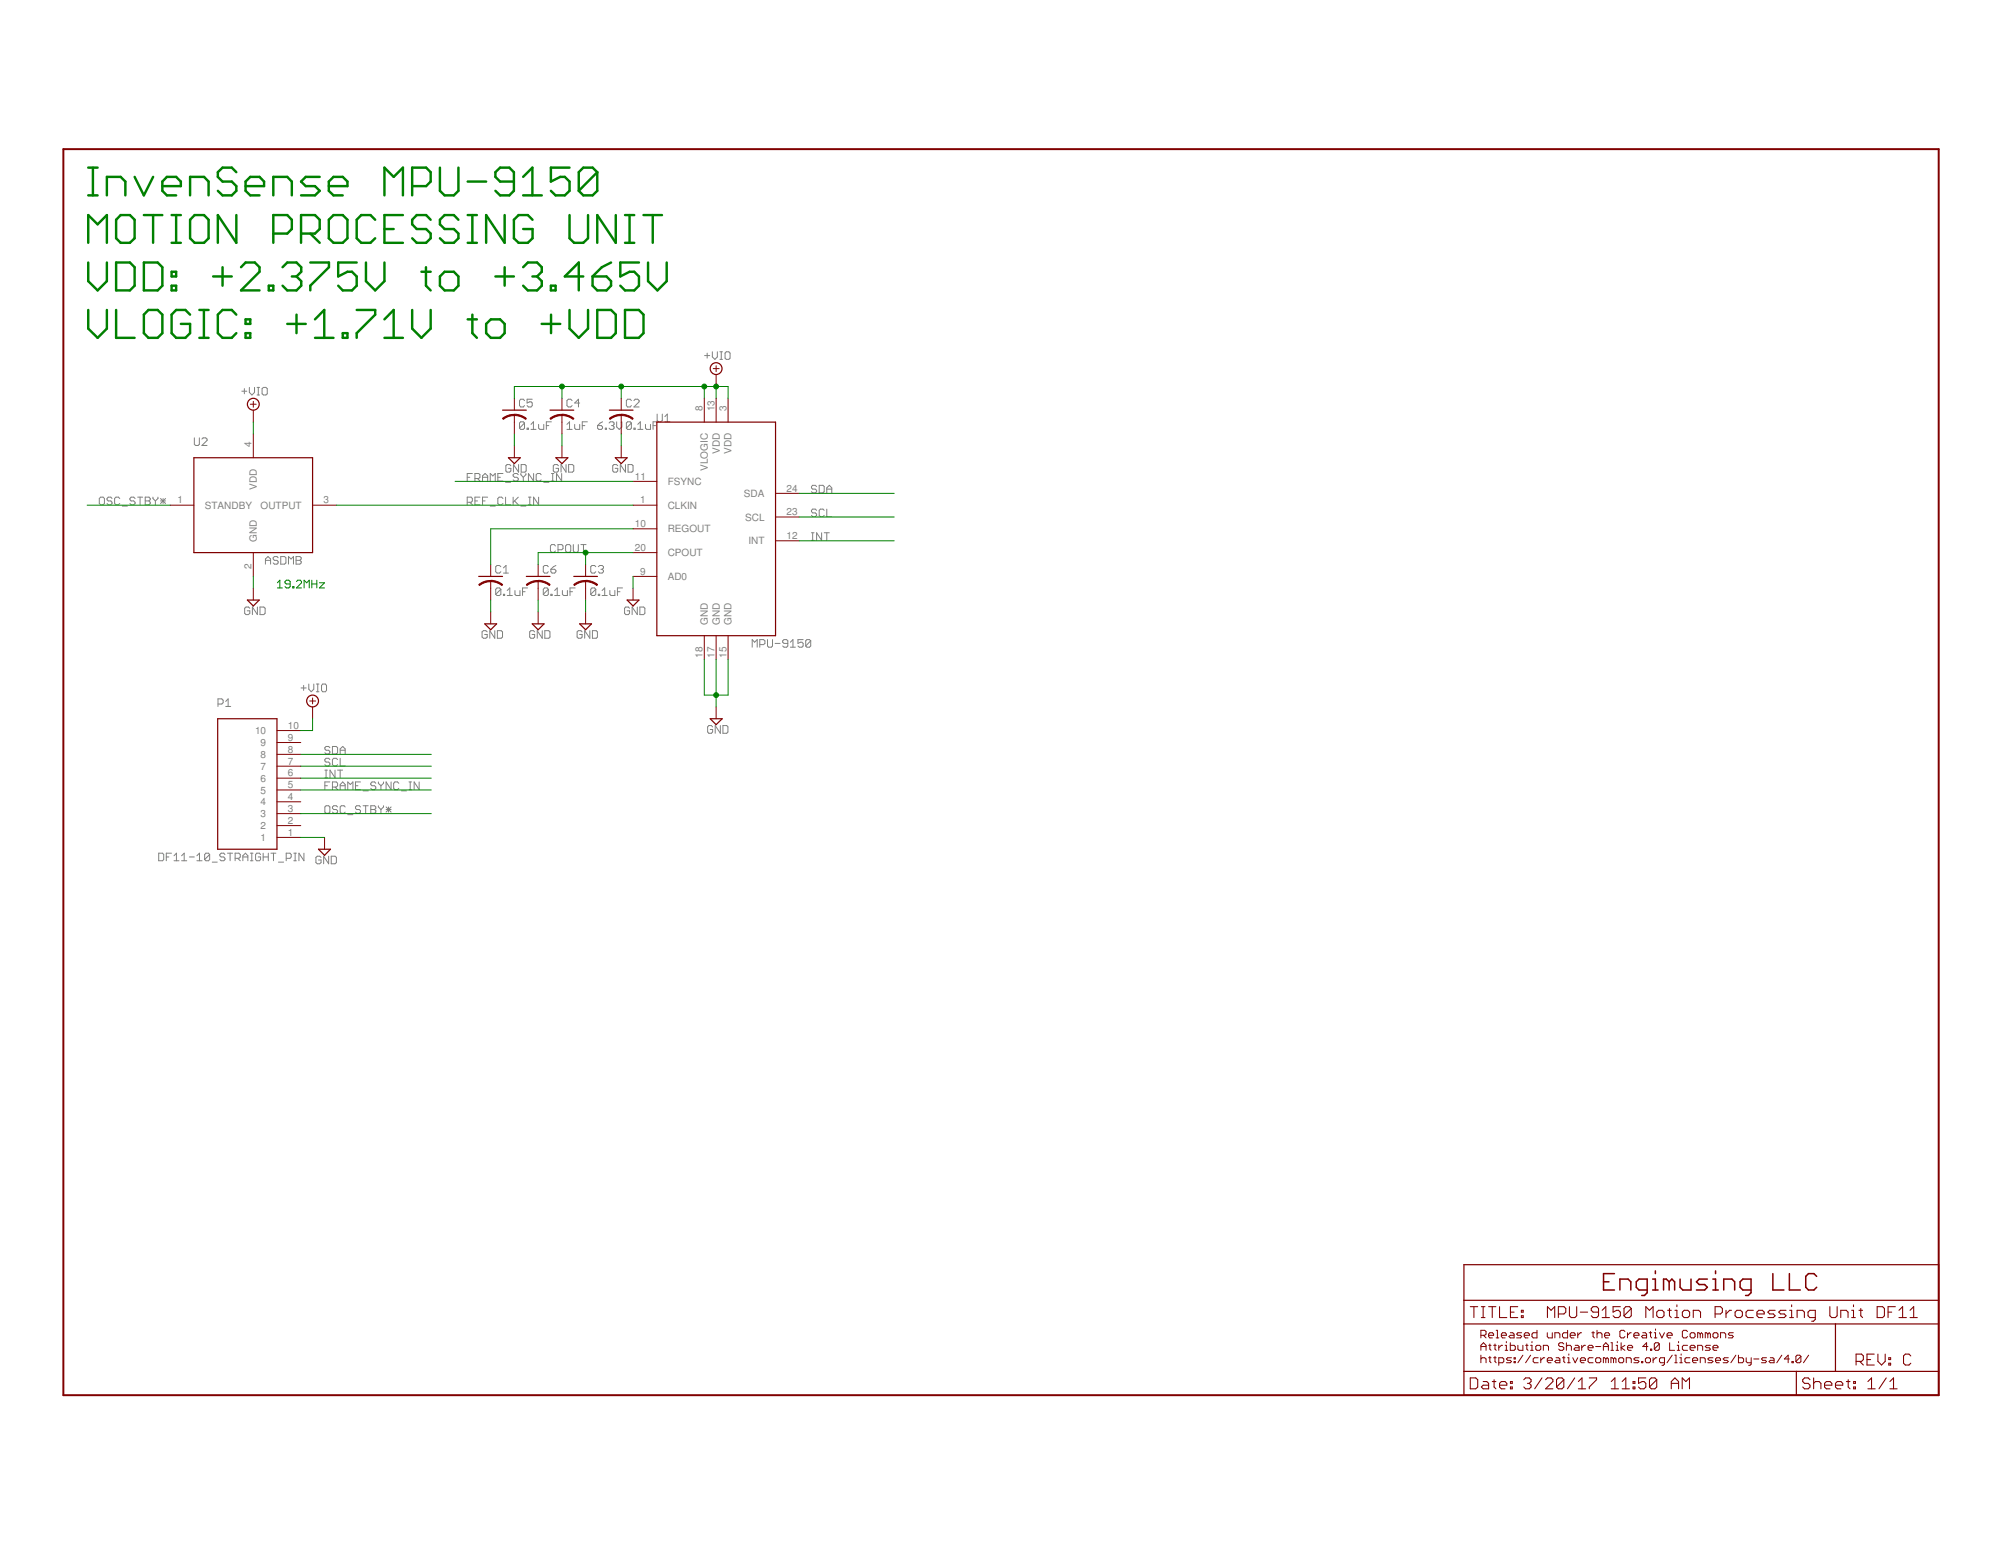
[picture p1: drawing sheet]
<svg xmlns="http://www.w3.org/2000/svg" width="279mm" height="216mm" viewBox="0 0 279 216" stroke-linecap="round" stroke-linejoin="round" font-family="sans-serif">
<defs><g id="words">
<g font-size="1.4" fill="#808080">
<text x="98.1" y="57.4" transform="rotate(-90 98.1 57.4)">8</text>
<text x="99.8" y="57.4" transform="rotate(-90 99.8 57.4)">13</text>
<text x="101.4" y="57.4" transform="rotate(-90 101.4 57.4)">3</text>
<text x="35.1" y="62.4" transform="rotate(-90 35.1 62.4)">4</text>
<text x="98.8" y="65.7" transform="rotate(-90 98.8 65.7)">VLOGIC</text>
<text x="100.5" y="63.4" transform="rotate(-90 100.5 63.4)">VDD</text>
<text x="102.2" y="63.4" transform="rotate(-90 102.2 63.4)">VDD</text>
<text x="24.8" y="70.3">1</text>
<text x="28.6" y="71">STANDBY</text>
<text x="35.9" y="68.4" transform="rotate(-90 35.9 68.4)">VDD</text>
<text x="36.4" y="71">OUTPUT</text>
<text x="45.2" y="70.3">3</text>
<text x="88.6" y="67">11</text>
<text x="89.4" y="70.3">1</text>
<text x="93.2" y="71">CLKIN</text>
<text x="93.2" y="67.7">FSYNC</text>
<text x="103.9" y="69.4">SDA</text>
<text x="109.8" y="72">23</text>
<text x="109.8" y="68.7">24</text>
<text x="35.9" y="75.6" transform="rotate(-90 35.9 75.6)">GND</text>
<text x="88.6" y="76.9">20</text>
<text x="88.6" y="73.6">10</text>
<text x="93.2" y="77.7">CPOUT</text>
<text x="93.2" y="74.4">REGOUT</text>
<text x="104.1" y="72.7">SCL</text>
<text x="104.5" y="76">INT</text>
<text x="109.8" y="75.3">12</text>
<text x="35.1" y="79.5" transform="rotate(-90 35.1 79.5)">2</text>
<text x="89.4" y="80.3">9</text>
<text x="93.2" y="81">AD0</text>
<text x="98.8" y="87.2" transform="rotate(-90 98.8 87.2)">GND</text>
<text x="100.5" y="87.2" transform="rotate(-90 100.5 87.2)">GND</text>
<text x="102.2" y="87.2" transform="rotate(-90 102.2 87.2)">GND</text>
<text x="98.1" y="91.8" transform="rotate(-90 98.1 91.8)">18</text>
<text x="99.8" y="91.8" transform="rotate(-90 99.8 91.8)">17</text>
<text x="101.4" y="91.8" transform="rotate(-90 101.4 91.8)">15</text>
<text x="40.2" y="101.8">10</text>
<text x="35.6" y="102.5">10</text>
<text x="36.4" y="107.5">7</text>
<text x="36.4" y="105.8">8</text>
<text x="36.4" y="104.2">9</text>
<text x="40.2" y="106.8">7</text>
<text x="40.2" y="105.1">8</text>
<text x="40.2" y="103.5">9</text>
<text x="36.4" y="112.5">4</text>
<text x="36.4" y="110.8">5</text>
<text x="36.4" y="109.2">6</text>
<text x="40.2" y="113.4">3</text>
<text x="40.2" y="111.7">4</text>
<text x="40.2" y="110.1">5</text>
<text x="40.2" y="108.4">6</text>
<text x="36.4" y="117.4">1</text>
<text x="36.4" y="115.8">2</text>
<text x="36.4" y="114.1">3</text>
<text x="40.2" y="116.7">1</text>
<text x="40.2" y="115.1">2</text>
</g>
</g></defs>
<g fill="none" stroke="#808080" stroke-width=".14">
<path d="M33.8 54.6h.7M34.1 54.3v.7M34.8 54.1v.7l.4 .4 .3-.4v-.7M35.9 55.2h.3M35.9 54.1h.3M36.1 54.1v1.1M36.6 54.3l.2-.2h.3l.2 .2v.7l-.2 .2h-.3l-.2-.2zM73.2 59.1l-.1-.2h-.4l-.2 .2v.7M73.2 59.1v.7l-.1 .2h-.4l-.2-.2M73.2 55.9l-.1-.1h-.4l-.2 .1v.7l.2 .2h.4l.1-.2M73.2 59.1l-.7 .7M73.6 59.8h.2v.2h-.2z"/>
<path d="M74.1 60h.7M74.1 59.3l.4-.4v1.1M74.3 55.8h-.7v.5l.4-.2h.1l.2 .2v.3l-.2 .2h-.3l-.2-.2M75.2 59.3v.5l.2 .2h.5v-.7M76.3 59.4h.3M77 58.9h-.7v1.1M79.2 60h.7M79.2 59.3l.3-.4v1.1M79.9 55.9l-.2-.1h-.3l-.2 .1v.7l.2 .2h.3l.2-.2M80.2 59.3v.5l.2 .2h.5v-.7M80.9 56.3h-.7l.6-.5v1M81.3 59.4h.4"/>
<path d="M82 58.9h-.7v1.1M83.4 59.4h.6l.1 .2v.2l-.1 .2h-.4l-.2-.2zM84.1 58.9l-.7 .5M84.5 59.8h.2v.2h-.2zM85 59.1l.2-.2h.4l.1 .2v.2l-.1 .1M85.4 59.4h.2M85.6 59.4l.1 .2v.2l-.1 .2h-.4l-.2-.2M86.1 58.9v.7l.4 .4 .3-.4v-.7M88.2 55.9l-.2-.1h-.4l-.1 .1v.7l.1 .2h.4l.2-.2M88.2 59.1l-.2-.2h-.4l-.1 .2v.7M88.2 59.1v.7l-.2 .2h-.4l-.1-.2M88.2 59.1l-.7 .7"/>
<path d="M88.5 59.8h.2v.2h-.2zM88.5 55.9l.2-.1h.3l.2 .1v.2l-.7 .7h.7M89 60h.8M89 59.3l.4-.4v1.1M90.1 59.3v.5l.2 .2h.5v-.7M91.2 59.4h.3M91.8 57.8v.9l.1 .2h.4l.2-.2v-.9M91.9 58.9h-.7v1.1M92.8 58.9h.7M92.8 58.2l.4-.4v1.1M98.4 49.7h.7M98.7 49.3v.7"/>
<path d="M99.5 49.1v.7l.3 .4 .4-.4v-.7M100.5 50.2h.4M100.5 49.1h.4M100.7 49.1v1.1M101.4 49.1h.4l.1 .2v.7l-.1 .2h-.4l-.2-.2v-.7zM14.1 69.4h.3l.2 .2v.7l-.2 .2h-.3l-.2-.2v-.7zM15.6 69.6l-.1-.2h-.4l-.2 .2v.2l.2 .2h.4l.1 .1v.2l-.1 .2h-.4l-.2-.2M16.7 69.6l-.2-.2h-.3l-.2 .2v.7l.2 .2h.3l.2-.2M17.1 70.7h.7M18.9 69.6l-.2-.2h-.4l-.2 .2v.2l.2 .2h.4l.2 .1v.2l-.2 .2h-.4l-.2-.2M19.2 69.4h.7M19.6 69.4v1.1"/>
<path d="M20.3 69.4h.5l.2 .2v.2l-.2 .2 .2 .1v.2l-.2 .2h-.5zM20.3 70h.5M21.4 69.4v.2l.3 .4M21.7 70v.5M22.1 69.4v.2l-.4 .4M22.4 70h.7M22.4 69.6l.7 .7M22.8 69.6v.7M23.1 69.6l-.7 .7M27.1 61.2v.8l.2 .2h.4l.1-.2v-.8M28.2 61.3l.2-.1h.3l.2 .1v.2l-.7 .7h.7M37.1 78.8v-.7l.3-.4 .4 .4v.7"/>
<path d="M37.1 78.3h.7M38.8 77.9l-.1-.2h-.4l-.2 .2v.2l.2 .2h.4l.1 .1v.2l-.1 .2h-.4l-.2-.2M39.2 77.7h.5l.2 .2v.7l-.2 .2h-.5zM40.3 78.8v-1.1l.3 .4 .4-.4v1.1M41.3 78.3h.6M41.3 77.7h.6l.2 .2v.2l-.2 .2 .2 .1v.2l-.2 .2h-.6zM65.2 70.1h.6l.2-.1v-.4l-.2-.2h-.6v1.1M65.2 66.7h.4M65.6 70.1l.4 .4M66 66.1h-.8v1.1M66.3 66.8h.5l.2-.1v-.4l-.2-.2h-.5v1.1M66.3 70h.4"/>
<path d="M66.7 66.8l.3 .4M67 69.4h-.7v1.1h.7M67.4 70h.3M67.4 67.2v-.7l.3-.4 .4 .4v.7M67.4 66.7h.7M68.1 69.4h-.7v1.1M68.5 70.7h.7M68.5 67.2v-1.1l.3 .4 .4-.4v1.1M69.5 66.7h.4M69.9 79.1l-.2-.1h-.3l-.2 .1v.7l.2 .2h.3l.2-.2M70.2 69.6l-.2-.2h-.3l-.2 .2v.7l.2 .2h.3l.2-.2M70.2 66.1h-.7v1.1h.7"/>
<path d="M70.3 79.3l.4-.3v1M70.6 69.4v1.1h.7M70.6 67.4h.7M71.3 65l-.1-.1h-.4l-.2 .1v.8l.2 .1h.4l.1-.1v-.4h-.3M71.6 69.4v1.1M71.8 70l.6 .5M72.4 66.3l-.2-.2h-.4l-.2 .2v.2l.2 .2h.4l.2 .1v.2l-.2 .2h-.4l-.2-.2M72.4 69.4l-.8 .7M72.4 64.9v1l-.7-1v1M72.7 70.7h.7M72.7 66.1v.2l.4 .4M72.8 64.9h.5l.2 .1v.8l-.2 .1h-.5z"/>
<path d="M73.1 66.7v.5M73.4 66.1v.2l-.3 .4M73.8 69.4h.3M73.8 70.5h.3M74 69.4v1.1M74.5 66.1v1.1l-.7-1.1v1.1M75.2 69.4v1.1l-.7-1.1v1.1M75.6 66.3l-.2-.2h-.4l-.1 .2v.7l.1 .2h.4l.2-.2M75.9 67.4h.7M76.6 79.1l-.2-.1h-.4l-.1 .1v.7l.1 .2h.4l.2-.2M76.9 79.5h.5l.2 .2v.1l-.2 .2h-.3l-.2-.2zM77 66.1h.3"/>
<path d="M77 67.2h.3M77.2 66.1v1.1M77.6 76.2l-.2-.1h-.4l-.1 .1v.7l.1 .2h.4l.2-.2M77.6 79l-.7 .5M77.9 76.8h.5l.2-.2v-.4l-.2-.1h-.5v1M78 65l-.2-.1h-.4l-.1 .1v.8l.1 .1h.4l.2-.1v-.4h-.4M78.4 66.1v1.1l-.7-1.1v1.1M79 64.9v1l-.7-1v1M79.2 76.1h.3l.2 .1v.7l-.2 .2h-.3l-.2-.2v-.7zM79.4 64.9h.5l.2 .1v.8l-.2 .1h-.5zM80.1 76.1v.8l.1 .2h.4l.2-.2v-.8M81.1 76.1h.7"/>
<path d="M81.5 76.1v1M83.2 79.1l-.2-.1h-.3l-.2 .1v.7l.2 .2h.3l.2-.2M83.5 79.1l.2-.1h.4l.2 .1v.2l-.2 .2M83.9 79.5h.2M84.1 79.5l.2 .2v.1l-.2 .2h-.4l-.2-.2M86.3 65l-.2-.1h-.4l-.1 .1v.8l.1 .1h.4l.2-.1v-.4h-.4M87.3 64.9v1l-.7-1v1M87.7 64.9h.5l.2 .1v.8l-.2 .1h-.5zM113.3 75.5h.4M113.3 74.4h.4M113.5 74.4v1.1M114 67.9l-.2-.1h-.3l-.2 .1v.2l.2 .2h.3l.2 .2v.2l-.2 .1h-.3l-.2-.1"/>
<path d="M114 71.3l-.2-.2h-.3l-.2 .2v.1l.2 .2h.3l.2 .2v.2l-.2 .2h-.3l-.2-.2M114.4 67.8h.5l.2 .1v.8l-.2 .1h-.5zM114.7 74.4v1.1l-.7-1.1v1.1M115.1 74.4h.7M115.1 71.3l-.2-.2h-.3l-.2 .2v.7l.2 .2h.3l.2-.2M115.4 68.8v-.7l.4-.3 .3 .3v.7M115.4 71.1v1.1h.7M115.4 74.4v1.1M115.4 68.3h.7M30.4 98.3h.6l.2-.2v-.3l-.2-.2h-.6v1.1M31.5 98l.4-.4v1.1M31.5 98.7h.7"/>
<path d="M34.9 84.9l-.2-.1h-.3l-.2 .1v.7l.2 .2h.3l.2-.2v-.3h-.4M35.9 84.8v1l-.7-1v1M36.3 84.8h.5l.2 .1v.7l-.2 .2h-.5zM42 96.1h.8M42.4 95.7v.7M43.1 95.5v.7l.4 .4 .3-.4v-.7M44.2 96.6h.3M44.2 95.5h.3M44.4 95.5v1.1M45.1 95.5h.3l.2 .2v.7l-.2 .2h-.3l-.2-.2v-.7zM68 88.2l-.2-.1h-.3l-.2 .1v.8l.2 .1h.3l.2-.1v-.4h-.3M69.1 88.1v1l-.7-1v1"/>
<path d="M69.4 88.1h.6l.2 .1v.8l-.2 .1h-.6zM69.9 82.3l-.2-.2h-.3l-.2 .2v.7M69.9 82.3v.7l-.2 .2h-.3l-.2-.2M69.9 82.3l-.7 .7M70.3 83h.2v.2h-.2zM70.3 80h.7M70.8 83.2h.7M70.8 82.5l.4-.4v1.1M71.9 82.5v.5l.2 .2h.5v-.7M73 82.6h.3M73.7 82.1h-.7v1.1M74.7 88.2l-.2-.1h-.4l-.1 .1v.8l.1 .1h.4l.2-.1v-.4h-.4"/>
<path d="M75.7 88.1v1l-.7-1v1M76.1 88.1h.5l.2 .1v.8l-.2 .1h-.5zM76.6 82.3l-.2-.2h-.4l-.1 .2v.7M76.6 82.3v.7l-.2 .2h-.4l-.1-.2M76.6 82.3l-.7 .7M76.9 83h.2v.2h-.2zM77.4 83.2h.8M77.4 82.5l.4-.4v1.1M78.5 82.5v.5l.2 .2h.5v-.7M79.6 82.6h.3M80.3 82.1h-.7v1.1M81.3 88.2l-.2-.1h-.3l-.2 .1v.8l.2 .1h.3l.2-.1v-.4h-.4"/>
<path d="M82.4 88.1v1l-.8-1v1M82.7 88.1h.5l.2 .1v.8l-.2 .1h-.5zM83.2 82.3l-.2-.2h-.3l-.2 .2v.7M83.2 82.3v.7l-.2 .2h-.3l-.2-.2M83.2 82.3l-.7 .7M83.5 83h.2v.2h-.2zM84.1 83.2h.7M84.1 82.5l.3-.4v1.1M85.2 82.5v.5l.1 .2h.6v-.7M86.2 82.6h.4M86.9 82.1h-.7v1.1M87.9 84.9l-.2-.1h-.3l-.2 .1v.7l.2 .2h.3l.2-.2v-.3h-.3"/>
<path d="M89 84.8v1l-.7-1v1M89.3 84.8h.6l.1 .1v.7l-.1 .2h-.6zM105 90.4v-1.1l.4 .4 .3-.4v1.1M106.1 90h.5l.2-.1v-.4l-.2-.2h-.5v1.1M107.2 89.3v.9l.1 .2h.4l.2-.2v-.9M108.2 89.9h.7M110 89.9h-.5l-.2-.2v-.2l.2-.2h.3l.2 .2v.7l-.2 .2h-.3l-.2-.2M110.4 90.4h.7M110.4 89.7l.3-.4v1.1M112.1 89.3h-.7v.6l.4-.2h.2l.1 .2v.3l-.1 .2h-.4l-.2-.2M113.2 89.5l-.2-.2h-.3l-.2 .2v.7M113.2 89.5v.7l-.2 .2h-.3l-.2-.2"/>
<path d="M113.2 89.5l-.7 .7M22.2 119.1h.5l.2 .2v.7l-.2 .2h-.5zM23.2 119.7h.4M23.9 119.1h-.7v1.1M24.3 119.5l.3-.4v1.1M25.4 119.5l.3-.4v1.1M26.4 119.7h.7M27.5 119.5l.4-.4v1.1M29.3 119.3v.7l-.2 .2h-.4l-.1-.2M29.3 119.3l-.2-.2h-.4l-.1 .2v.7M29.3 119.3l-.7 .7M31.4 119.3l-.2-.2h-.3l-.2 .2v.2l.2 .2h.3l.2 .2v.1l-.2 .2h-.3l-.2-.2"/>
<path d="M31.8 119.1h.7M32.1 119.1v1.1M32.8 119.9h.6l.1-.2v-.4l-.1-.2h-.6v1.1M33.2 119.9l.3 .3M33.9 119.7h.7M35 119.1h.3M35.2 119.1v1.1M36.4 119.3l-.2-.2h-.3l-.2 .2v.7l.2 .2h.3l.2-.2v-.3h-.4M36.7 119.7h.8M36.7 119.1v1.1M37.5 119.1v1.1M37.8 119.1h.7"/>
<path d="M38.2 119.1v1.1M40 119.9h.5l.2-.2v-.4l-.2-.2h-.5v1.1M41 119.1h.4M41.2 119.1v1.1M42.4 119.1v1.1l-.7-1.1v1.1M44.8 119.7l-.2-.1h-.3l-.2 .1v.8l.2 .1h.3l.2-.1v-.4h-.3M45.4 108.6h.3M45.4 107.5h.3M45.4 109.7h.3M45.5 107.5v1.1M45.5 112.5h.4l.2 .2v.7l-.2 .2h-.4l-.1-.2v-.7zM45.9 119.6v1l-.7-1v1"/>
<path d="M46.1 106.1l-.2-.2h-.4l-.1 .2v.2l.1 .1h.4l.2 .2v.2l-.2 .2h-.4l-.1-.2M46.1 104.4l-.2-.2h-.4l-.1 .2v.2l.1 .2h.4l.2 .1v.2l-.2 .2h-.4l-.1-.2M46.1 109.2h-.7v1.1M46.2 119.6h.6l.2 .1v.8l-.2 .1h-.6zM46.4 109.9h.5l.2-.2v-.3l-.2-.2h-.5v1.1M46.4 104.2h.5l.2 .2v.7l-.2 .2h-.5zM46.8 107.5v1.1l-.7-1.1v1.1M46.8 109.9l.3 .4M47.1 107.5h.7M47.1 106.1l-.2-.2h-.3l-.2 .2v.7l.2 .2h.3l.2-.2M47.1 112.7l-.2-.2h-.3l-.2 .2v.2l.2 .2h.3l.2 .1v.2l-.2 .2h-.3l-.2-.2M47.5 105.3v-.7l.4-.4 .3 .4v.7"/>
<path d="M47.5 105.9v1.1h.7M47.5 107.5v1.1M47.5 110.3v-.7l.4-.4 .3 .4v.7M47.5 109.7h.7M47.5 104.8h.7M48.2 112.7l-.2-.2h-.3l-.2 .2v.7l.2 .2h.3l.2-.2M48.6 110.3v-1.1l.3 .4 .4-.4v1.1M48.6 113.8h.7M49.6 109.7h.4M50.3 109.2h-.7v1.1h.7M50.3 112.7l-.1-.2h-.4l-.2 .2v.2l.2 .2h.4l.1 .1v.2l-.1 .2h-.4l-.2-.2M50.7 110.4h.7"/>
<path d="M50.7 112.5h.7M51.1 112.5v1.1M51.8 112.5h.5l.2 .2v.2l-.2 .2 .2 .1v.2l-.2 .2h-.5zM51.8 113.1h.5M52.5 109.4l-.2-.2h-.4l-.1 .2v.2l.1 .1h.4l.2 .2v.2l-.2 .2h-.4l-.1-.2M52.8 109.2v.2l.4 .3M52.8 112.5v.2l.4 .4M53.2 109.7v.6M53.2 113.1v.5M53.6 109.2v.2l-.4 .3M53.6 112.5v.2l-.4 .4M53.9 113.1h.7"/>
<path d="M53.9 112.7l.7 .7M54.3 112.7v.7M54.6 109.2v1.1l-.7-1.1v1.1M54.6 112.7l-.7 .7M55.7 109.4l-.2-.2h-.4l-.1 .2v.7l.1 .2h.4l.2-.2M56 110.4h.7M57.1 109.2h.4M57.1 110.3h.4M57.3 109.2v1.1M58.5 109.2v1.1l-.7-1.1v1.1M99.5 101.5l-.2-.2h-.3l-.2 .2v.7l.2 .2h.3l.2-.2v-.3h-.3M100.6 101.3v1.1l-.7-1.1v1.1"/>
<path d="M100.9 101.3h.6l.1 .2v.7l-.1 .2h-.6zM24.3 120.2h.7M25.4 120.2h.7M27.5 120.2h.7M29.6 120.4h.7M33.9 120.2v-.7l.4-.4 .3 .4v.7M35 120.2h.3M38.9 120.4h.7M41 120.2h.4"/>
</g>
<path d="M8.8 20.8h261.9v174h-261.9z" fill="none" stroke="#800000" stroke-width=".28"/>
<g fill="none" stroke="#800000" stroke-width=".17">
<path d="M70.2 57.3h3.3M76.8 57.3h3.3M85.1 57.3h3.3M91.7 58.9h16.6v29.9h-16.6zM27.1 63.9h16.5v13.3h-16.5zM71 63.9h1.6l-.8 .8zM77.6 63.9h1.7l-.8 .8zM85.9 63.9h1.7l-.9 .8zM34.5 83.8h1.7l-.8 .8zM66.8 80.5h3.4M67.7 87.1h1.6l-.8 .8zM73.5 80.5h3.3"/>
<path d="M74.3 87.1h1.7l-.9 .8zM80.1 80.5h3.3M80.9 87.1h1.7l-.8 .8zM87.6 83.8h1.6l-.8 .8zM30.4 100.4h8.3v18.2h-8.3zM44.5 118.6h1.6l-.8 .8zM99.2 100.4h1.6l-.8 .8zM204.4 176.6h66.3v18.2h-66.3zM204.4 184.9h66.3M204.4 191.5h66.3M204.4 181.6h66.3M250.8 191.5v3.3"/>
<path d="M256.3 184.9v6.6"/>
<circle cx="35.4" cy="56.5" r=".83"/>
<circle cx="100" cy="51.5" r=".83"/>
<circle cx="43.6" cy="97.9" r=".83"/>
</g>
<g fill="none" stroke="#800000" stroke-width=".14">
<path d="M34.9 56.5h.9M35.4 56v.9M35.4 57.3v1.6M71.8 55.6v1.7M71.8 58v2.6M78.5 55.6v1.7M78.5 58v2.6M86.7 55.6v1.7M86.7 58v2.6M98.3 55.6v3.3M99.6 51.5h.8M100 51.1v.8"/>
<path d="M100 52.3v1.7M100 55.6v3.3M101.7 55.6v3.3M23.8 70.5h3.3M35.4 60.6v3.3M35.4 77.2v3.3M43.6 70.5h3.4M68.5 78.8v1.7M71.8 62.3v1.6M75.1 78.8v1.7M78.5 62.3v1.6M81.8 78.8v1.7"/>
<path d="M86.7 62.3v1.6M88.4 70.5h3.3M88.4 77.2h3.3M88.4 67.2h3.3M88.4 73.9h3.3M108.3 75.5h3.3M108.3 72.2h3.3M108.3 68.9h3.3M35.4 82.1v1.7M43.2 97.9h.9M43.6 97.5v.8M43.6 98.7v1.7"/>
<path d="M68.5 81.2v2.6M68.5 85.4v1.7M75.1 81.2v2.6M75.1 85.4v1.7M81.8 81.2v2.6M81.8 85.4v1.7M88.4 80.5h3.3M88.4 82.1v1.7M98.3 88.8v3.3M100 88.8v3.3M100 98.7v1.7M101.7 88.8v3.3"/>
<path d="M38.7 116.9h3.3M38.7 115.3h3.3M38.7 113.6h3.3M38.7 112h3.3M38.7 110.3h3.3M38.7 108.7h3.3M38.7 107h3.3M38.7 105.3h3.3M38.7 103.7h3.3M38.7 102h3.3M45.3 116.9v1.7M206.8 186.5h.5l.2-.2v-.4l-.2-.1h-.5v1"/>
<path d="M206.8 188.6v-.7l.3-.4 .4 .4v.7M206.8 189.3v1M206.8 189.8l.1-.2h.4l.2 .2v.5M206.8 188h.7M207.1 186.5l.4 .3M207.9 186.5h.7v-.2l-.2-.2h-.4l-.1 .2v.3l.1 .2h.4M207.9 187.9h.3M207.9 189.6h.3M208 187.7v.7l.2 .2M208 189.4v.7l.2 .2M208.6 187.9h.3M208.6 189.6h.3"/>
<path d="M208.7 187.7v.7l.2 .2M208.7 189.4v.7l.2 .2M208.9 185.8h.2v1M208.9 186.8h.4M209.3 187.9v.7M209.3 190.3h.5l.2-.2v-.3l-.2-.2h-.5v1.1M209.6 186.5h.7v-.2l-.1-.2h-.4l-.2 .2v.3l.2 .2h.4M209.8 187.9h-.2l-.3 .3M210.2 187.9h.1v.7M210.2 188.6h.3M210.3 187.3v.2M210.9 186.1h.3l.2 .2v.5h-.5l-.2-.2 .2-.1h.5"/>
<path d="M210.9 187.5v1.1h.5l.2-.2v-.4l-.2-.1h-.5M211.1 189.6h-.6l-.2 .2 .2 .2h.4l.2 .1-.2 .2h-.6M211.4 189.6h.2v.2h-.2zM211.4 190.1h.2v.2h-.2zM211.9 187.9v.5l.2 .2h.5v-.7M212.5 186.1h-.6l-.1 .2 .1 .2h.4l.2 .1-.2 .2h-.5M212.6 189.3l-.7 1M212.8 186.5h.8v-.2l-.2-.2h-.4l-.2 .2v.3l.2 .2h.4M213 187.9h.4M213.2 187.7v.7l.2 .2M213.7 187.9h.2v.7M213.7 188.6h.4"/>
<path d="M213.7 189.3l-.7 1M213.9 187.3v.2M214.6 185.8v1h-.5l-.2-.2v-.3l.2-.2h.5M214.6 187.9h.4l.1 .1v.4l-.1 .2h-.4l-.2-.2v-.4zM214.8 189.6h-.6l-.1 .2v.3l.1 .2h.6M215.1 189.6v.7M215.5 188.6v-.7h.5l.2 .1v.6M215.7 189.6h-.2l-.4 .4M216 186.1v.5l.2 .2h.5v-.7M216 190h.7v-.2l-.1-.2h-.4l-.2 .2v.3l.2 .2h.4M217.1 186.8v-.7h.5l.2 .2v.5M217.3 189.6h.3l.2 .2v.5h-.5l-.2-.2 .2-.1h.5"/>
<path d="M218.2 189.6h.3M218.4 187.7l-.2-.2h-.4l-.2 .2v.2l.2 .1h.4l.2 .2v.2l-.2 .2h-.4l-.2-.2M218.4 189.4v.7l.1 .2M218.7 188l.2-.1h.3l.2 .1v.6M218.7 187.5v1.1M218.9 185.8v1h-.5l-.2-.2v-.3l.2-.2h.5M218.9 189.6h.2v.7M218.9 190.3h.3M219.1 189.1v.2M219.2 186.5h.7v-.2l-.1-.2h-.4l-.2 .2v.3l.2 .2h.4M219.6 189.6l.3 .7 .4-.7M219.9 187.9h.4l.2 .1v.6h-.6l-.1-.2 .1-.2h.6"/>
<path d="M220.3 186.1v.7M220.7 190h.7v-.2l-.2-.2h-.3l-.2 .2v.3l.2 .2h.3M220.8 186.1h-.1l-.4 .4M220.9 187.9v.7M221.4 187.9h-.2l-.3 .3M221.7 188.2h.7v-.2l-.1-.1h-.4l-.2 .1v.4l.2 .2h.4M222.3 186.1h.3M222.4 185.9v.7l.2 .2M222.4 189.6h-.5l-.2 .2v.3l.2 .2h.5M222.8 188h.7M223 189.6h.3l.2 .2v.3l-.2 .2h-.3l-.2-.2v-.3zM223 186.3l.2-.2h.3l.2 .2v.5"/>
<path d="M223 185.8v1M223.9 188h.7M223.9 188.6v-.7l.3-.4 .4 .4v.7M224 186.5h.7v-.2l-.1-.2h-.4l-.2 .2v.3l.2 .2h.4M224.2 189.8l-.2-.2h-.1v.7M224.2 189.8l.2-.2 .2 .2v.5M224.2 189.8v.5M224.9 188.6h.4M224.9 187.5h.2v1.1M225.3 189.8l-.2-.2h-.2v.7M225.3 189.8v.5M225.3 189.8l.2-.2 .1 .2v.5"/>
<path d="M225.7 187.9h.1v.7M225.7 188.6h.3M225.8 187.3v.2M226.2 189.6h.3l.2 .2v.3l-.2 .2h-.3l-.2-.2v-.3zM226.4 187.5v1.1M226.9 185.9l-.2-.1h-.3l-.2 .1v.7l.2 .2h.3l.2-.2M226.9 187.9l-.5 .3 .5 .4M227.1 190.3v-.7h.5l.2 .2v.5M227.2 186.1v.7M227.2 188.2h.8v-.2l-.2-.1h-.4l-.2 .1v.4l.2 .2h.4M227.8 186.1h-.2l-.4 .4M228.1 186.5h.8v-.2l-.2-.2h-.4l-.2 .2v.3l.2 .2h.4"/>
<path d="M228.9 189.6h-.6l-.2 .2 .2 .2h.4l.2 .1-.2 .2h-.6M229.2 190.1h.2v.2h-.2zM229.4 186.1h.3l.2 .2v.5h-.5l-.2-.2 .2-.1h.5M229.7 189.8l.2-.2h.4l.2 .2v.3l-.2 .2h-.4l-.2-.2zM230.1 188h-.7l.5-.5v1.1M230.3 186.1h.3M230.5 185.9v.7l.1 .2M230.5 188.4h.1v.2h-.1zM230.8 189.6v.7M231 186.8h.4M231 186.1h.2v.7M231.2 185.6v.2"/>
<path d="M231.4 189.6h-.2l-.4 .4M231.7 187.7v.7l-.2 .2h-.3l-.2-.2M231.7 187.7l-.2-.2h-.3l-.2 .2v.7M231.7 187.7l-.7 .7M231.7 186.1l.4 .7 .3-.7M232.4 190.3h-.5l-.2-.2v-.3l.2-.2h.5v.9l-.2 .2h-.1M232.8 186.5h.7v-.2l-.2-.2h-.3l-.2 .2v.3l.2 .2h.3M233.1 187.5v1.1h.7M233.5 189.3l-.7 1M233.8 190.3h.4M233.8 189.3h.2v1M234.2 187.9h.2v.7"/>
<path d="M234.2 188.6h.3M234.4 187.3v.2M234.5 189.6h.2v.7M234.5 190.3h.4M234.7 189.1v.2M235.6 185.9l-.2-.1h-.3l-.2 .1v.7l.2 .2h.3l.2-.2M235.6 187.9h-.5l-.2 .1v.4l.2 .2h.5M236 189.6h-.6l-.1 .2v.3l.1 .2h.6M236 188.2h.7v-.2l-.2-.1h-.3l-.2 .1v.4l.2 .2h.3M236.2 186.1h.3l.2 .2v.3l-.2 .2h-.3l-.2-.2v-.3zM236.3 190h.7v-.2l-.1-.2h-.4l-.2 .2v.3l.2 .2h.4M237 188.6v-.7h.6l.1 .1v.6"/>
<path d="M237.4 186.3l-.2-.2h-.2v.7M237.4 186.3v.5M237.4 190.3v-.7h.5l.2 .2v.5M237.4 186.3l.2-.2 .1 .2v.5M238.5 186.3l-.2-.2h-.2v.7M238.5 186.3v.5M238.5 186.3l.2-.2 .1 .2v.5M238.8 187.9h-.5l-.2 .1 .2 .2h.4l.1 .2-.1 .2h-.6M239.2 188.2h.7v-.2l-.2-.1h-.3l-.2 .1v.4l.2 .2h.3M239.2 189.6h-.5l-.2 .2 .2 .2h.3l.2 .1-.2 .2h-.5M239.4 186.1h.3l.2 .2v.3l-.2 .2h-.3l-.2-.2v-.3zM239.5 190h.7v-.2l-.1-.2h-.4l-.2 .2v.3l.2 .2h.4"/>
<path d="M240.2 186.8v-.7h.6l.2 .2v.5M241.3 189.6h-.5l-.2 .2 .2 .2h.3l.2 .1-.2 .2h-.5M242 186.1h-.5l-.2 .2 .2 .2h.4l.1 .1-.1 .2h-.6M242.4 189.3l-.7 1M242.7 189.3v1h.6l.2-.2v-.3l-.2-.2h-.6M243.8 189.6v.5l.2 .2h.5M244.5 189.6v.9l-.2 .2h-.1M244.9 189.8h.7M246.7 189.6h-.6l-.1 .2 .1 .2h.4l.2 .1-.2 .2h-.5M247.2 189.6h.3l.2 .2v.5h-.5l-.2-.2 .2-.1h.5M248.8 189.3l-.7 1M249.9 189.8h-.7l.5-.5v1"/>
<path d="M250.2 190.1h.2v.2h-.2zM251.5 189.4v.7l-.2 .2h-.4l-.1-.2M251.5 189.4l-.2-.1h-.4l-.1 .1v.7M251.5 189.4l-.7 .7M252.5 189.3l-.7 1"/>
</g>
<g fill="#800000" stroke="#800000" stroke-width=".14">
<path d="M68.5 81a2.7 2.7 0 0 1 1.7 .6l-.1 .2a2.64 2.64 0 0 0-1.6-.6z" fill-rule="evenodd"/>
<path d="M66.8 81.6a2.43 2.43 0 0 1 1.7-.5v.1a2.45 2.45 0 0 0-1.5 .6z" fill-rule="evenodd"/>
<path d="M86.7 57.8a2.6 2.6 0 0 1 1.7 .6l-.1 .2a2.64 2.64 0 0 0-1.6-.6z" fill-rule="evenodd"/>
<path d="M85.1 58.4a2.6 2.6 0 0 1 1.6-.5v.1a2.45 2.45 0 0 0-1.5 .6z" fill-rule="evenodd"/>
<path d="M78.5 57.8a2.7 2.7 0 0 1 1.6 .6l-.1 .2a2.64 2.64 0 0 0-1.5-.6z" fill-rule="evenodd"/>
<path d="M76.8 58.4a2.6 2.6 0 0 1 1.7-.5v.1a2.45 2.45 0 0 0-1.6 .6z" fill-rule="evenodd"/>
<path d="M71.8 57.8a2.6 2.6 0 0 1 1.7 .6l-.1 .2a2.64 2.64 0 0 0-1.6-.6z" fill-rule="evenodd"/>
<path d="M70.2 58.4a2.6 2.6 0 0 1 1.6-.5v.1a2.34 2.34 0 0 0-1.5 .6z" fill-rule="evenodd"/>
<path d="M75.1 81a2.6 2.6 0 0 1 1.7 .6l-.1 .2a2.64 2.64 0 0 0-1.6-.6z" fill-rule="evenodd"/>
<path d="M73.5 81.6a2.43 2.43 0 0 1 1.6-.5v.1a2.45 2.45 0 0 0-1.5 .6z" fill-rule="evenodd"/>
<path d="M81.8 81a2.6 2.6 0 0 1 1.6 .6l-.1 .2a2.64 2.64 0 0 0-1.5-.6z" fill-rule="evenodd"/>
<path d="M80.1 81.6a2.43 2.43 0 0 1 1.7-.5v.1a2.45 2.45 0 0 0-1.6 .6z" fill-rule="evenodd"/>
</g>
<g fill="none" stroke="#800000" stroke-width=".15">
<path d="M205.3 192.4h.8l.2 .3v1l-.2 .3h-.8zM205.3 182.5h1M205.8 182.5v1.5M206.8 182.5h.5M206.8 184h.5M207.1 192.9h.5l.3 .3v.8h-.8l-.3-.3 .3-.3h.8M207.1 182.5v1.5M207.9 182.5h1M208.4 192.9h.5M208.4 182.5v1.5M208.6 192.7v1l.3 .3M209.4 193.4h1v-.2l-.3-.3h-.5l-.2 .3v.5l.2 .3h.5"/>
<path d="M209.4 182.5v1.5h1M210.9 193.7h.3v.3h-.3zM210.9 192.9h.3v.3h-.3zM210.9 183.2h.5M211.9 182.5h-1v1.5h1M212.4 183.7h.3v.3h-.3zM212.4 183h.3v.2h-.3zM212.8 192.7l.2-.3h.5l.3 .3v.2l-.3 .3M213.3 193.2h.2M213.5 193.2l.3 .2v.3l-.3 .3h-.5l-.2-.3M215.3 192.4l-1 1.6M215.8 192.7l.3-.3h.5l.2 .3v.2l-1 1.1h1"/>
<path d="M216.1 184v-1.5l.5 .5 .5-.5v1.5M217.6 183.5h.8l.2-.3v-.5l-.2-.2h-.8v1.5M218.4 192.7v1l-.3 .3h-.5l-.3-.3M218.4 192.7l-.3-.3h-.5l-.3 .3v1M218.4 192.7l-1.1 1M219.1 182.5v1.2l.3 .3h.5l.3-.3v-1.2M219.9 192.4l-1 1.6M220.4 194h1M220.4 192.9l.5-.5v1.6M220.7 183.2h1M221.9 192.4h1v.3l-1 1v.3M223.2 183.2h-.8l-.2-.2v-.3l.2-.2h.5l.3 .2v1l-.3 .3h-.5l-.2-.3"/>
<path d="M223.7 184h1M223.7 183l.5-.5v1.5M225 194h1M225 192.9l.5-.5v1.6M226.3 182.5h-1.1v.7l.5-.2h.3l.3 .2v.5l-.3 .3h-.5l-.3-.3M226.5 194h1M226.5 192.9l.5-.5v1.6M227.8 182.7l-.3-.2h-.5l-.2 .2v1M227.8 182.7v1l-.3 .3h-.5l-.2-.3M227.8 182.7l-1 1M228 193.7h.3v.3h-.3zM228 192.9h.3v.3h-.3z"/>
<path d="M229.8 192.4h-1v.8l.5-.3h.3l.2 .3v.5l-.2 .3h-.6l-.2-.3M229.8 184v-1.5l.5 .5 .5-.5v1.5M231.3 192.7v1l-.2 .3h-.5l-.3-.3M231.3 192.7l-.2-.3h-.5l-.3 .3v1M231.3 192.7l-1 1M231.6 183h.5l.2 .2v.5l-.2 .3h-.5l-.3-.3v-.5zM232.9 183h.5M233.1 182.7v1l.3 .3M233.4 193.2h1M233.4 194v-1.1l.5-.5 .5 .5v1.1M233.9 184h.5M233.9 183h.2v1"/>
<path d="M234.1 182.2v.3M234.9 194v-1.6l.5 .5 .5-.5v1.6M235.2 183h.5l.2 .2v.5l-.2 .3h-.5l-.3-.3v-.5zM236.4 184v-1h.8l.2 .2v.8M239.5 183.5h.7l.3-.3v-.5l-.3-.2h-.7v1.5M241 183v1M241.8 183h-.3l-.5 .5M242.5 183h.5l.3 .2v.5l-.3 .3h-.5l-.2-.3v-.5zM244.8 183h-.7l-.3 .2v.5l.3 .3h.7M245.3 183.5h1v-.3l-.2-.2h-.5l-.3 .2v.5l.3 .3h.5M247.9 183h-.8l-.3 .2 .3 .3h.5l.3 .2-.3 .3h-.8M249.4 183h-.8l-.2 .2 .2 .3h.5l.3 .2-.3 .3h-.7"/>
<path d="M249.9 184h.5M249.9 183h.3v1M250.2 182.2v.3M250.9 184v-1h.8l.2 .2v.8M252.7 192.7l-.2-.3h-.5l-.3 .3v.2l.3 .3h.5l.2 .2v.3l-.2 .3h-.5l-.3-.3M253.2 193.2l.3-.3h.5l.3 .3v.8M253.2 192.4v1.6M253.5 184h-.8l-.2-.3v-.5l.2-.2h.8v1.3l-.3 .2h-.2M254.8 193.4h1v-.2l-.3-.3h-.5l-.2 .3v.5l.2 .3h.5M255.5 182.5v1.2l.3 .3h.5l.2-.3v-1.2M256.3 193.4h1v-.2l-.3-.3h-.5l-.2 .3v.5l.2 .3h.5M257 184v-1h.8l.2 .2v.8"/>
<path d="M257.8 192.9h.5M258.1 192.7v1l.2 .3M258.6 184h.5M258.6 183h.2v1M258.8 182.2v.3M258.8 193.7h.3v.3h-.3zM258.8 192.9h.3v.3h-.3zM259.2 190.1h.7l.3-.2v-.5l-.3-.3h-.7v1.5M259.6 183h.5M259.7 190.1l.5 .5M259.8 182.7v1l.3 .3M260.7 189.9h.5"/>
<path d="M260.8 194h1M260.8 192.9l.5-.5v1.6M261.7 189.1h-1v1.5h1M262.1 182.5h.8l.2 .2v1l-.2 .3h-.8zM262.2 189.1v1l.5 .5 .5-.5v-1M263.4 192.4l-1 1.6M263.6 183.2h.5M263.7 190.4h.3v.2h-.3zM263.7 189.6h.3v.3h-.3zM263.9 194h1M263.9 192.9l.5-.5v1.6M264.6 182.5h-1v1.5"/>
<path d="M265.2 184h1M265.2 183l.5-.5v1.5M266.7 184h1M266.7 183l.5-.5v1.5M266.8 189.4l-.2-.3h-.6l-.2 .3v1l.2 .2h.6l.2-.2"/>
</g>
<g fill="none" stroke="#800000" stroke-width=".21">
<path d="M223.9 179h.8M225.4 177.9h-1.5v2.2h1.5M230.8 178.6h.3v1.5M231.1 177.5v.4M233.1 179l-.4-.4h-.4v1.5M233.1 179v1.1M233.1 179l.3-.4 .4 .4v1.1M234.6 178.6v1.2l.4 .3h1.1v-1.5M238.4 178.6h-1.1l-.4 .4 .4 .4h.7l.4 .4-.4 .3h-1.1M239.2 178.6h.3v1.5M239.5 177.5v.4M247.5 177.9v2.2h1.6"/>
<path d="M249.9 177.9v2.2h1.5M253.7 178.2l-.4-.3h-.8l-.4 .3v1.6l.4 .3h.8l.4-.3M226.2 180.1v-1.5h1.1l.4 .4v1.1M230 180.1h-1.1l-.4-.3v-.8l.4-.4h1.1v1.9l-.4 .4h-.4M230.8 180.1h.7M239.2 180.1h.7M240.7 180.1v-1.5h1.1l.4 .4v1.1M244.5 180.1h-1.1l-.4-.3v-.8l.4-.4h1.1v1.9l-.4 .4h-.4"/>
</g>
<g fill="none" stroke="#008000" stroke-width=".34">
<path d="M12.3 27.3h1.3M12.3 23.4h1.3M12.3 33.9v-3.9l1.3 1.3 1.3-1.3v3.9M12.3 36.7v2.6l1.3 1.3 1.3-1.3v-2.6M13 23.4v3.9M14.9 27.3v-2.6h1.9l.7 .7v1.9M16.2 36.7h1.9l.7 .6v2.6l-.7 .7h-1.9zM16.8 30h1.3l.7 .7v2.6l-.7 .6h-1.3l-.6-.6v-2.6zM18.8 24.7l1.3 2.6 1.3-2.6M20.1 36.7h1.9l.7 .6v2.6l-.7 .7h-1.9zM20.1 30h2.6M21.4 30v3.9"/>
<path d="M22.7 26h2.6v-.6l-.7-.7h-1.3l-.6 .7v1.2l.6 .7h1.3M24 30h1.3M24 33.9h1.3M24 38h.6v.6h-.6zM24 39.9h.6v.7h-.6zM24.6 30v3.9M26.5 27.3v-2.6h2l.6 .7v1.9M27.2 30h1.3l.6 .7v2.6l-.6 .6h-1.3l-.7-.6v-2.6zM29.8 38.6h2.6M31.1 37.3v2.6M33 24l-.6-.6h-1.3l-.7 .6v.7l.7 .7h1.3l.6 .6v.6l-.6 .7h-1.3l-.7-.7M33 30v3.9l-2.6-3.9v3.9"/>
<path d="M33.7 37.3l.6-.6h1.3l.6 .6v.7l-2.5 2.6h2.5M34.3 26h2.6v-.6l-.7-.7h-1.3l-.6 .7v1.2l.6 .7h1.3M37.5 39.9h.7v.7h-.7zM38.2 27.3v-2.6h1.9l.6 .7v1.9M38.2 32.6h1.9l.6-.6v-1.3l-.6-.7h-1.9v3.9M39.5 37.3l.6-.6h1.3l.7 .6v.7l-.7 .6M40.7 38.6h.7M41.4 38.6l.7 .7v.6l-.7 .7h-1.3l-.6-.7M42 32.6h2l.6-.6v-1.3l-.6-.7h-2v3.9M43.3 32.6l1.3 1.3M43.3 36.7h2.6v.6l-2.6 2.6v.7M44.6 24.7h-1.9l-.7 .7 .7 .6h1.3l.6 .6-.6 .7h-2"/>
<path d="M45.9 26h2.6v-.6l-.6-.7h-1.3l-.7 .7v1.2l.7 .7h1.3M46.6 30h1.3l.6 .7v2.6l-.6 .6h-1.3l-.7-.6v-2.6zM49.8 36.7h-2.6v1.9l1.3-.6h.6l.7 .6v1.3l-.7 .7h-1.2l-.7-.7M51.1 36.7v2.6l1.3 1.3 1.3-1.3v-2.6M52.4 30.7l-.7-.7h-1.3l-.6 .7v2.6l.6 .6h1.3l.7-.6M53.7 27.3v-3.9l1.3 1.3 1.3-1.3v3.9M53.7 32h1.3M56.3 30h-2.6v3.9h2.6M57.6 26h1.9l.6-.6v-1.4l-.6-.6h-1.9v3.9M58.8 38h1.3M59.5 37.3v2.6l.6 .7M60.1 30.7l-.6-.7h-1.3l-.6 .7v.6l.6 .7h1.3l.6 .6v.7l-.6 .6h-1.3l-.6-.6"/>
<path d="M61.4 23.4v3.2l.7 .7h1.3l.6-.7v-3.2M62.1 38h1.3l.6 .6v1.3l-.6 .7h-1.3l-.7-.7v-1.3zM64 30.7l-.6-.7h-1.3l-.7 .7v.6l.7 .7h1.3l.6 .6v.7l-.6 .6h-1.3l-.7-.6M65.3 25.4h2.6M65.3 30h1.3M65.3 33.9h1.3M66 30v3.9M69.2 38.6h2.6M70.5 30v3.9l-2.6-3.9v3.9M70.5 37.3v2.6M71.8 25.4h-2l-.6-.7v-.7l.6-.6h1.3l.7 .6v2.6l-.7 .7h-1.3l-.6-.7M73 27.3h2.6"/>
<path d="M73 24.7l1.3-1.3v3.9M73 37.3l.7-.6h1.3l.6 .6v.7l-.6 .6M74.3 38.6h.7M74.4 30.7l-.7-.7h-1.3l-.6 .7v2.6l.6 .6h1.3l.7-.6v-1.3h-1.4M75 38.6l.6 .7v.6l-.6 .7h-1.3l-.7-.7M76.9 39.9h.7v.7h-.7zM79.5 23.4h-2.6v2l1.3-.7h.7l.6 .7v1.2l-.6 .7h-1.3l-.7-.7M79.5 30v3.3l.7 .6h1.2l.7-.6v-3.3M81.4 38.6h-2.5l1.9-1.9v3.9M82.7 38.6h2l.6 .7v.6l-.6 .7h-1.3l-.7-.7zM83.4 24v2.6l-.7 .7h-1.3l-.6-.7M83.4 24l-.7-.6h-1.3l-.6 .6v2.6"/>
<path d="M83.4 24l-2.6 2.6M85.3 36.7l-1.3 .6-1.3 1.3M86 30v3.9l-2.6-3.9v3.9M87.3 30h1.3M87.3 33.9h1.3M87.9 30v3.9M89.2 36.7h-2.6v1.9l1.3-.6h.7l.6 .6v1.3l-.6 .7h-1.3l-.7-.7M89.9 30h2.5M90.5 36.7v2.6l1.3 1.3 1.3-1.3v-2.6M91.1 30v3.9M12.3 43.3v2.6l1.3 1.3 1.3-1.3v-2.6M16.2 43.3v3.9h2.6"/>
<path d="M20.7 43.3h1.3l.7 .6v2.6l-.7 .7h-1.3l-.6-.7v-2.6zM26.5 43.9l-.6-.6h-1.3l-.6 .6v2.6l.6 .7h1.3l.6-.7v-1.3h-1.2M27.8 47.2h1.3M27.8 43.3h1.3M28.5 43.3v3.9M33 43.9l-.6-.6h-1.3l-.7 .6v2.6l.7 .7h1.3l.6-.7M34.3 44.6h.6v.6h-.6zM34.3 46.5h.6v.7h-.6zM40.1 45.2h2.6M41.4 43.9v2.6M44 47.2h2.6M44 44.6l1.3-1.3v3.9"/>
<path d="M47.9 46.5h.6v.7h-.6zM49.8 43.3h2.6v.6l-2.6 2.6v.7M53.7 47.2h2.6M53.7 44.6l1.3-1.3v3.9M57.6 43.3v2.6l1.2 1.3 1.3-1.3v-2.6M65.3 44.6h1.3M66 43.9v2.6l.6 .7M67.9 45.2l.6-.6h1.3l.7 .6v1.3l-.7 .7h-1.3l-.6-.7zM75.6 45.2h2.6M76.9 43.9v2.6M79.5 43.3v2.6l1.3 1.3 1.3-1.3v-2.6M83.4 43.3h1.9l.7 .6v2.6l-.7 .7h-1.9z"/>
<path d="M87.3 43.3h1.9l.7 .6v2.6l-.7 .7h-1.9z"/>
</g>
<g fill="none" stroke="#008000" stroke-width=".14">
<path d="M35.4 58.9v1.7M71.8 55.6v-1.6h29.9v1.6M78.5 54v1.6M86.7 54v1.6M98.3 54v1.6M100 54v1.6M12.2 70.5h11.6M47 70.5h41.4M63.5 67.2h24.9M71.8 60.6v1.7M78.5 60.6v1.7M81.8 77.2v1.6"/>
<path d="M86.7 60.6v1.7M88.4 73.9h-19.9v4.9M88.4 77.2h-13.3v1.6M111.6 75.5h13.3M111.6 68.9h13.3M111.6 72.2h13.3M35.4 80.5v1.6M38.7 81.4l.4-.4v1.1M38.7 82.1h.7M40.5 81.6h-.5l-.2-.2v-.2l.2-.2h.3l.2 .2v.7l-.2 .2h-.3l-.2-.2M40.9 81.9h.1v.2h-.1zM41.4 81.2l.2-.2h.3l.2 .2v.2l-.7 .7h.7"/>
<path d="M42.5 82.1v-1.1l.3 .4 .4-.4v1.1M43.5 81.6h.7M43.5 81v1.1M44.2 81v1.1M44.6 81.4h.7l-.7 .7h.7M68.5 83.8v1.6M75.1 83.8v1.6M81.8 83.8v1.6M88.4 80.5v1.6M98.3 92.1v5h3.4v-5M100 92.1v6.6M42 116.9h3.3"/>
<path d="M42 108.7h18.2M42 110.3h18.2M42 105.3h18.2M42 107h18.2M42 113.6h18.2M43.6 100.4v1.6h-1.6"/>
</g>
<g fill="#008000" stroke="#008000" stroke-width=".14">
<circle cx="100" cy="97.1" r=".34"/>
<circle cx="86.7" cy="54" r=".34"/>
<circle cx="100" cy="54" r=".34"/>
<circle cx="98.3" cy="54" r=".34"/>
<circle cx="78.5" cy="54" r=".34"/>
<circle cx="81.8" cy="77.2" r=".34"/>
</g>
<use href="#words"/>
</svg>
